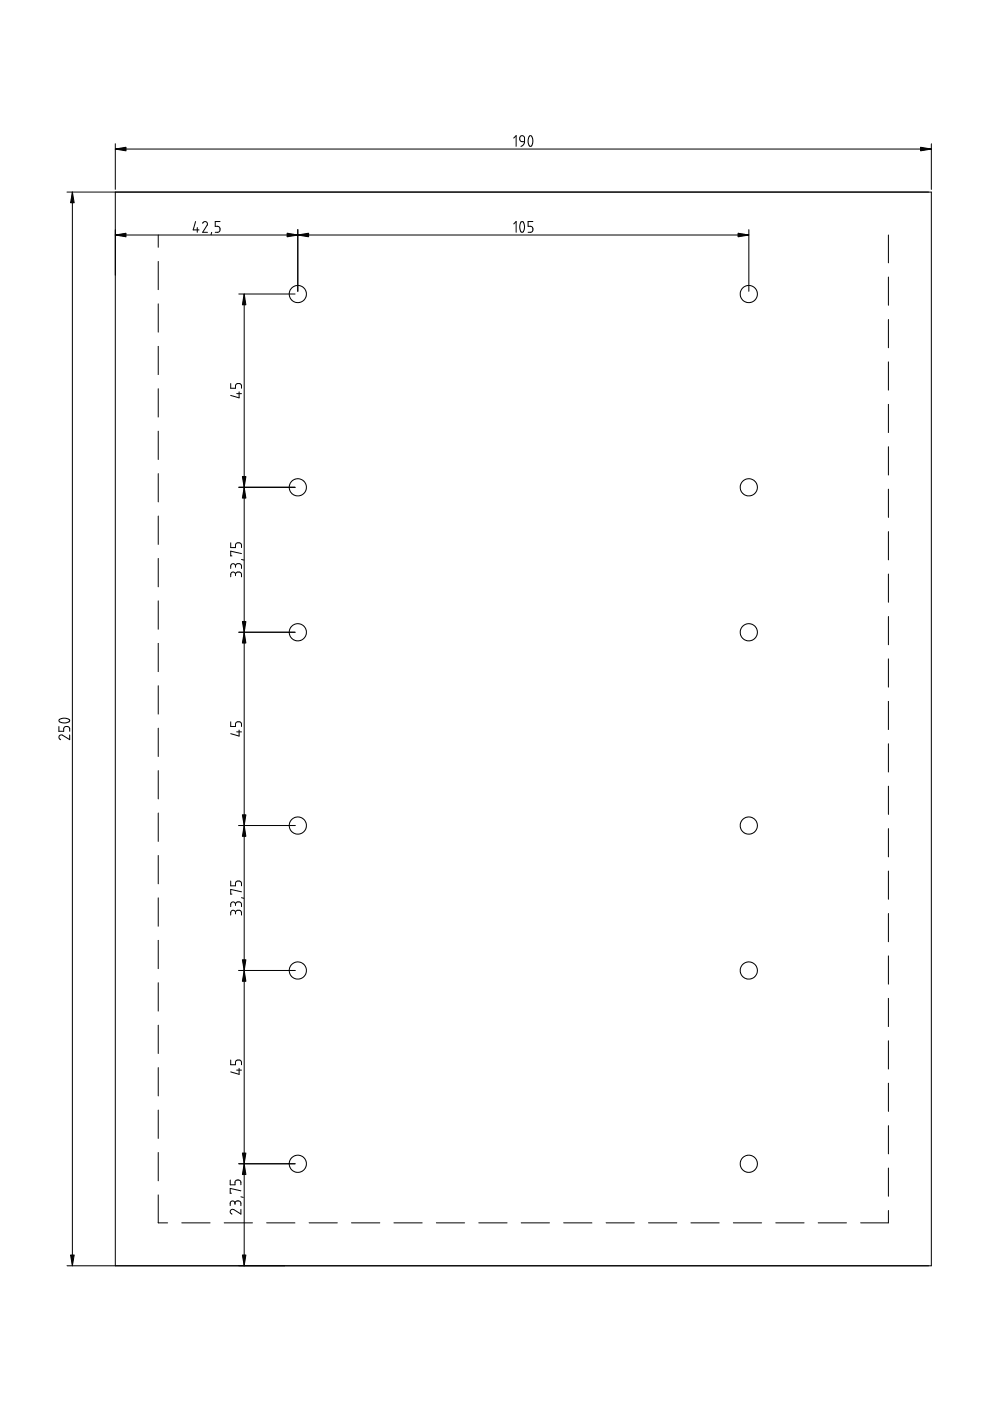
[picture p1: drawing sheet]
<svg xmlns="http://www.w3.org/2000/svg" width="210mm" height="297mm" viewBox="0 0 210 297" stroke-linecap="round" stroke-linejoin="round" font-family="sans-serif">
<g fill="none" stroke="#000" stroke-width=".21">
<path d="M24.4 30.5v9.7M24.4 31.6h173.1M108.9 29.3l.5-.5v2.2M110.3 28.9l.5-.1 .3 .2 .1 1h-.5l-.4-.2-.1-.6zM111.2 30l-.2 .7-.6 .3M112.3 28.8h.4l.2 .5 .1 .6-.2 .9a.42 .42 0 0 1-.6 .2 .42 .42 0 0 1-.2-.6v-.7zM197.5 30.5v9.7M14.2 40.7h183.3v227.7h-183.3M15.3 40.7v227.7M24.4 40.7v227.7M24.4 49.8h134.4M33.5 49.8v2.6"/>
<path d="M33.5 55.4v6M41.5 47l-.5 1.7h1.2M41.8 48.2v1.1M43 47.3l.2-.2 .3-.1 .3 .1 .2 .3-1 1.9h1M44.9 49.3l-.2 .5M46.7 47h-1.1v1h.8l.3 .5-.3 .7-.8 .1M63.1 48.7v13.1M108.9 47.5l.5-.5v2.3M110.4 47.1a.56 .56 0 0 1 .7 .1 .56 .56 0 0 1 .1 .6l-.2 1.1a.4 .4 0 0 1-.5 .3 .4 .4 0 0 1-.2-.5l-.1-.8zM113 47h-1v1h.6l.4 .5-.2 .7-.8 .1M158.8 48.7v13.1M188.4 49.8v5.9"/>
<path d="M188.4 58.7v6M33.5 64.4v6M33.5 73.4v6M50.6 62.3h12M51.8 62.3v206.1M188.4 67.7v6M188.4 76.7v6M33.5 82.4v6M33.5 91.4v6M48.9 81.3v1h1l.1-.6 .3-.4h.5l.3 .2 .1 .8M50.2 83.5h1M50.7 83.1v1.2l-1.8-.5"/>
<path d="M188.4 85.7v6M188.4 94.7v6M33.5 100.4v6M33.5 109.4v6M33.5 118.4v6M48.9 115.1v1h1l.1-.7 .4-.3 .6 .1 .2 .9M50.6 103.3h12M51.2 117.4l-2.3-.5v1h.3M51.2 118.6l.5 .1M188.4 103.7v6M188.4 112.7v6M33.5 127.4v6"/>
<path d="M33.5 136.4v6M49.9 121.8l-.2-.4-.5-.1-.3 .3v.7M49.9 121.8l.3-.5h.6l.4 .3v.7M49.9 120l-.2-.4h-.6l-.2 .4v.5M49.9 120l.3-.4 .6-.1 .4 .3v.7M49.9 120v.3M49.9 121.8v.2M50.6 134h12M188.4 121.7v6M188.4 130.7v6M188.4 139.7v6M12.5 154v1h1v-.6l.5-.4 .7 .2 .1 .8"/>
<path d="M12.6 152.6l.8-.3 1.1 .2a.41 .41 0 0 1 .2 .5 .41 .41 0 0 1-.5 .2l-.6 .1-.8-.2a.33 .33 0 0 1-.2-.5zM14.8 155.8v1l-1.7-1-.4 .1-.2 .4 .1 .3 .3 .2M33.5 145.4v6M33.5 154.4v6M48.9 153v1h1l.1-.6 .3-.4 .6 .1 .2 .1 .1 .8M50.2 155.2h1M50.7 154.8v1.3l-1.8-.5M188.4 148.7v6M188.4 157.7v6M33.5 163.4v6M33.5 172.4v6M50.6 175h12"/>
<path d="M188.4 166.7v6M188.4 175.7v6M33.5 181.4v6M33.5 190.4v6M33.5 199.4v6M48.9 186.8v1h1l.1-.7 .4-.3 .6 .1 .2 .9M49.9 193.5l-.2-.4h-.6l-.2 .3v.6M49.9 193.5l.4-.5h.6l.3 .3v.7M49.9 191.7l-.2-.4h-.6l-.2 .4v.5M49.9 191.7l.3-.4 .6-.1 .4 .3v.7M49.9 191.7v.3M49.9 193.5v.3"/>
<path d="M51.2 189.1l-2.3-.5v1h.3M51.2 190.3l.5 .2M188.4 184.7v6M188.4 193.7v6M33.5 208.4v6M33.5 217.4v6M50.6 205.8h12M188.4 202.7v6M188.4 211.7v6M33.5 226.4v6M33.5 235.4v6M48.9 224.7v1h1l.1-.6 .3-.4 .6 .1 .2 .2 .1 .7"/>
<path d="M50.2 226.9h1M50.7 226.5v1.3l-1.8-.5M188.4 220.7v6M188.4 229.7v5.9M188.4 238.7v5.9M33.5 253.3v6h2M33.5 244.3v6.1M38.5 259.3h6M47.5 259.3h6M48.8 250.2v1h1v-.7l.5-.3 .7 .2 .1 .8M49.8 255.1l-.2-.4h-.5l-.3 .3v.6M49.8 255.1l.3-.4h.7l.3 .3v.6"/>
<path d="M49.8 255.1v.3M50.6 246.7h12M51.1 256.4v1l-1.6-1h-.4l-.3 .3v.3l.4 .4M51.1 252.5l-2.3-.5v1h.3M51.1 253.7l.5 .2M56.5 259.3h6M65.5 259.3h6M74.5 259.3h6M83.5 259.3h6M92.5 259.3h6M101.5 259.3h6M110.5 259.3h6"/>
<path d="M119.5 259.3h6M128.5 259.3h6M137.5 259.3h6M146.5 259.3h6M155.5 259.3h6M164.5 259.3h6M173.5 259.3h6M188.4 247.6v6M188.4 256.6v2.7h-5.9"/>
<circle cx="63.1" cy="62.3" r="1.82"/>
<circle cx="158.8" cy="62.4" r="1.82"/>
<circle cx="63.1" cy="103.3" r="1.82"/>
<circle cx="158.8" cy="103.3" r="1.82"/>
<circle cx="63.1" cy="134.1" r="1.82"/>
<circle cx="158.8" cy="134.1" r="1.82"/>
<circle cx="63.1" cy="175" r="1.82"/>
<circle cx="158.8" cy="175" r="1.82"/>
<circle cx="63.1" cy="205.8" r="1.82"/>
<circle cx="158.8" cy="205.8" r="1.82"/>
<circle cx="63.1" cy="246.8" r="1.82"/>
<circle cx="158.8" cy="246.8" r="1.82"/>
</g>
<g fill="#000" stroke="#000" stroke-width=".21">
<path d="M24.4 31.6l2.3-.4v.8zM195.2 31.2l2.3 .4-2.3 .4zM15.3 40.7l.4 2.3h-.7zM24.4 49.8l2.3-.4v.8zM60.9 49.4l2.2 .4-2.2 .4zM63.1 49.8l2.3-.4v.8zM156.5 49.4l2.3 .4-2.3 .4zM51.8 62.3l.3 2.3h-.7zM51.4 101h.7l-.3 2.3zM51.8 103.3l.3 2.3h-.7zM51.4 131.8h.7l-.3 2.2zM51.8 134l.3 2.3h-.7z"/>
<path d="M51.4 172.8h.7l-.3 2.2zM51.8 175l.3 2.3h-.7zM51.4 203.5h.7l-.3 2.3zM51.8 205.8l.3 2.2h-.7zM51.4 244.5h.7l-.3 2.2zM51.8 246.7l.3 2.3h-.7zM15 266.1h.7l-.4 2.3zM51.4 266.1h.7l-.3 2.3z"/>
</g>
</svg>
